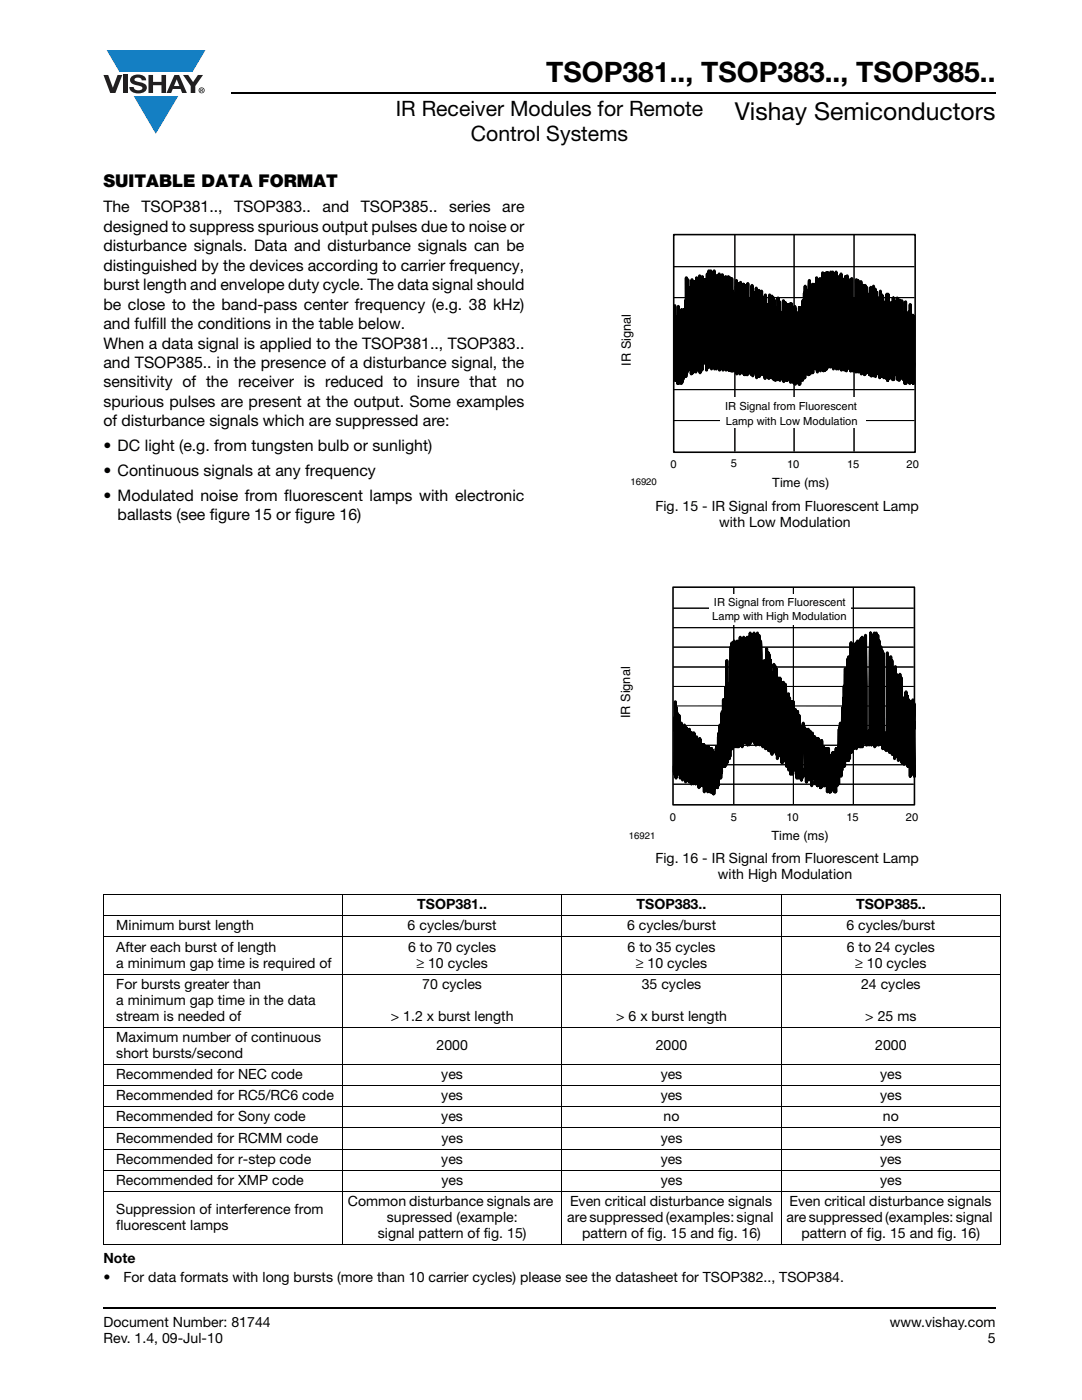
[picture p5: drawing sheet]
<svg xmlns="http://www.w3.org/2000/svg" width="216mm" height="279mm" viewBox="0 0 216 279" stroke-linecap="round" stroke-linejoin="round" font-family="sans-serif">
<defs><g id="words">
<text font-size="5.6" x="109" y="16.4">TSOP381.., TSOP383.., TSOP385..</text>
<text font-size="4.9" x="146.6" y="24">Vishay Semiconductors</text>
<g font-size="4.2">
<text x="79" y="23.1">IR Receiver Modules for Remote</text>
<text x="94" y="28.1">Control Systems</text>
</g>
<text font-size="3.5" x="20.6" y="37.3">SUITABLE DATA FORMAT</text>
<g font-size="3.2">
<text x="20.6" y="42.4">The</text>
<text x="20.6" y="46.3">designed to suppress spurious output pulses due to noise or</text>
<text x="28.2" y="42.4">TSOP381..,</text>
<text x="46.7" y="42.4">TSOP383..</text>
<text x="64.4" y="42.4">and</text>
<text x="72" y="42.4">TSOP385..</text>
<text x="89.6" y="42.4">series</text>
<text x="100.2" y="42.4">are</text>
<text x="20.6" y="50.2">disturbance signals. Data and disturbance signals can be</text>
<text x="20.6" y="54">distinguished by the devices according to carrier frequency,</text>
<text x="20.6" y="57.9">burst length and envelope duty cycle. The data signal should</text>
<text x="20.6" y="61.8">be close to the band-pass center frequency (e.g. 38 kHz)</text>
<text x="20.6" y="65.7">and fulfill the conditions in the table below.</text>
<text x="20.6" y="69.6">When a data signal is applied to the TSOP381.., TSOP383..</text>
<text x="20.6" y="73.4">and TSOP385.. in the presence of a disturbance signal, the</text>
<text x="20.6" y="77.3">sensitivity of the receiver is reduced to insure that no</text>
<text x="20.6" y="81.2">spurious pulses are present at the output. Some examples</text>
<text x="20.6" y="85.1">of disturbance signals which are suppressed are:</text>
<text x="20.6" y="90">• DC light (e.g. from tungsten bulb or sunlight)</text>
<text x="20.6" y="95">• Continuous signals at any frequency</text>
<text x="20.6" y="99.9">• Modulated noise from fluorescent lamps with electronic</text>
<text x="23.5" y="103.8">ballasts (see figure 15 or figure 16)</text>
</g>
<g font-size="2.8">
<text x="130.8" y="101.9">Fig. 15 - IR Signal from Fluorescent Lamp</text>
<text x="143.5" y="105.1">with Low Modulation</text>
<text x="130.8" y="172.3">Fig. 16 - IR Signal from Fluorescent Lamp</text>
<text x="143.3" y="175.4">with High Modulation</text>
<text x="23.2" y="185.7">Minimum burst length</text>
<text x="81.3" y="185.7">6 cycles/burst</text>
<text x="83.3" y="181.5">TSOP381..</text>
<text x="125.1" y="185.7">6 cycles/burst</text>
<text x="127" y="181.5">TSOP383..</text>
<text x="168.9" y="185.7">6 cycles/burst</text>
<text x="170.8" y="181.5">TSOP385..</text>
<text x="23.2" y="189.9">After each burst of length</text>
<text x="81.5" y="189.9">6 to 70 cycles</text>
<text x="125.2" y="189.9">6 to 35 cycles</text>
<text x="169" y="189.9">6 to 24 cycles</text>
<text x="23.2" y="193.1">a minimum gap time is required of</text>
<text x="23.2" y="197.3">For bursts greater than</text>
<text x="83.1" y="193.1">≥ 10 cycles</text>
<text x="84.3" y="197.3">70 cycles</text>
<text x="126.9" y="193.1">≥ 10 cycles</text>
<text x="128" y="197.3">35 cycles</text>
<text x="170.6" y="193.1">≥ 10 cycles</text>
<text x="171.8" y="197.3">24 cycles</text>
<text x="23.2" y="200.5">a minimum gap time in the data</text>
<text x="23.2" y="203.7">stream is needed of</text>
<text x="78" y="203.7">&gt; 1.2 x burst length</text>
<text x="122.9" y="203.7">&gt; 6 x burst length</text>
<text x="172.7" y="203.7">&gt; 25 ms</text>
<text x="23.2" y="207.9">Maximum number of continuous</text>
<text x="87.1" y="209.5">2000</text>
<text x="130.9" y="209.5">2000</text>
<text x="174.6" y="209.5">2000</text>
<text x="23.2" y="211.1">short bursts/second</text>
<text x="23.2" y="215.3">Recommended for NEC code</text>
<text x="88.1" y="215.3">yes</text>
<text x="131.8" y="215.3">yes</text>
<text x="175.6" y="215.3">yes</text>
<text x="23.2" y="219.6">Recommended for RC5/RC6 code</text>
<text x="88.1" y="219.6">yes</text>
<text x="131.8" y="219.6">yes</text>
<text x="175.6" y="219.6">yes</text>
<text x="23.2" y="223.8">Recommended for Sony code</text>
<text x="88.1" y="223.8">yes</text>
<text x="132.4" y="223.8">no</text>
<text x="176.2" y="223.8">no</text>
<text x="23.2" y="228">Recommended for RCMM code</text>
<text x="23.2" y="232.3">Recommended for r-step code</text>
<text x="88.1" y="232.3">yes</text>
<text x="88.1" y="228">yes</text>
<text x="131.8" y="232.3">yes</text>
<text x="131.9" y="228">yes</text>
<text x="175.6" y="232.3">yes</text>
<text x="175.6" y="228">yes</text>
<text x="23.2" y="236.5">Recommended for XMP code</text>
<text x="88.1" y="236.5">yes</text>
<text x="131.9" y="236.5">yes</text>
<text x="175.6" y="236.5">yes</text>
<text x="23.2" y="242.3">Suppression of interference from</text>
<text x="23.2" y="245.5">fluorescent lamps</text>
<text x="69.4" y="240.7">Common disturbance signals are</text>
<text x="77.2" y="243.9">supressed (example:</text>
<text x="113.2" y="243.9">are suppressed (examples: signal</text>
<text x="113.8" y="240.7">Even critical disturbance signals</text>
<text x="156.9" y="243.9">are suppressed (examples: signal</text>
<text x="157.5" y="240.7">Even critical disturbance signals</text>
<text x="75.4" y="247.1">signal pattern of fig. 15)</text>
<text x="116.2" y="247.1">pattern of fig. 15 and fig. 16)</text>
<text x="159.9" y="247.1">pattern of fig. 15 and fig. 16)</text>
<text x="20.6" y="252">Note</text>
<text x="20.6" y="255.9">•</text>
<text x="24.6" y="255.9">For data formats with long bursts (more than 10 carrier cycles) please see the datasheet for TSOP382.., TSOP384.</text>
<text x="20.6" y="264.9">Document Number: 81744</text>
<text x="20.6" y="268.1">Rev. 1.4, 09-Jul-10</text>
<text x="177.5" y="264.9">www.vishay.com</text>
<text x="197.1" y="268.1">5</text>
</g>
<g font-size="2.5">
<text x="125.9" y="73" transform="rotate(-90 125.9 73)">IR Signal</text>
<text x="154.1" y="97.2">Time (ms)</text>
<text x="125.8" y="143.3" transform="rotate(-90 125.8 143.3)">IR Signal</text>
<text x="154" y="167.6">Time (ms)</text>
</g>
<g font-size="2.2">
<text x="144.7" y="81.9">IR Signal from Fluorescent</text>
<text x="144.8" y="84.8">Lamp with Low Modulation</text>
<text x="133.8" y="93.4">0</text>
<text x="145.9" y="93.3">5</text>
<text x="157.1" y="93.4">10</text>
<text x="169" y="93.4">15</text>
<text x="180.9" y="93.4">20</text>
<text x="142.1" y="123.7">Lamp with High Modulation</text>
<text x="142.5" y="121">IR Signal from Fluorescent</text>
<text x="133.7" y="163.8">0</text>
<text x="145.8" y="163.7">5</text>
<text x="156.9" y="163.8">10</text>
<text x="168.9" y="163.8">15</text>
<text x="180.8" y="163.8">20</text>
</g>
<g font-size="1.9">
<text x="125.8" y="96.8">16920</text>
<text x="125.5" y="167.4">16921</text>
</g>
</g></defs>
<g fill="#147fc3">
<path d="M21.3 10h19.7l-2.6 4.3h-1.1h-13.5z"/>
<path d="M26.7 19.2h8.9l-4.5 7.5z"/>
</g>
<g fill="#231f20">
<path d="M20.6 15h1l.9 2.5 1-2.5h.9l-1.4 3.6h-1z"/>
<path d="M24.6 15h.9v3.6h-.9z"/>
<path d="M26.3 15.3a2.1 2.1 0 0 1 2.8 .3l.1 .4h-.9a.79 .79 0 0 0-.7-.5 .79 .79 0 0 0-.8 .4l.3 .3 1 .2a1.08 1.08 0 0 1 1.2 1 1.08 1.08 0 0 1-1.1 1.2 1.73 1.73 0 0 1-2.4-1.2h.9a.96 .96 0 0 0 .8 .6 .96 .96 0 0 0 .9-.4 1.31 1.31 0 0 0-1.2-.6 1.03 1.03 0 0 1-1.1-.6 1.03 1.03 0 0 1 .2-1.1z"/>
<path d="M29.6 15h.9v1.3h1.7v-1.3h.9v3.6h-.9v-1.6h-1.7v1.6h-.9z"/>
<path d="M36.5 15h1.1l.9 1.4 1-1.4h1l-1.5 2.2v1.4h-.9v-1.4z"/>
<path d="M35.3 15.9l.5 1.3h-1.1zM34.8 15l-1.6 3.6h1l.3-.8h1.5l.3 .8h1l-1.6-3.6z"/>
<path d="M39.8 18a.46 .46 0 0 1 .9 0 .46 .46 0 0 1-.9 0zM39.6 18a.6 .6 0 0 0 1.2 0 .6 .6 0 0 0-1.2 0z"/>
<path d="M40.1 17.8h.2v.2h-.2zM40 17.7v.7h.1v-.3l.4 .3-.2-.3 .2-.2-.1-.2z"/>
</g>
<path d="M46.1 18.6h152.5M20.6 261h178" fill="none" stroke="#000" stroke-width=".36"/>
<path d="M134.5 59.4h48M134.5 53.2h48M146.6 46.9v43.2M158.5 46.9v43.2M170.4 46.9v43.2M134.5 77.8h48M134.7 71.7h47.8M134.7 65.5h47.8M134.5 83.9h48" fill="none" stroke="#000" stroke-width=".2"/>
<path d="M134.7 61v14.9l.1-11.3 .1 11.3 .1-12.6v12.6l.1-1.6 .1 2.2 .1-15.4 .1 15.4 .1-13.2 .1 11.3v-8.4l.1 10 .1-1 .2 1.3v-14.7l.1 14.5 .1-11.7 .1 11.2v-12.9l.1 12.5 .2-13.6 .1 11.2 .1-13 .1 15.2v-19.8l.1 19 .2-1.1v.1v-17.6l.1 18.1 .1-13.9 .1 12.9 .1-2.3v-13.1v4.6l.1-2.9 .1 12.7 .1-11.9v14.6l.2-18.8 .1 18.6 .1-18.2 .1 17.2 .1-15.7v4.2l.1-5.7v15.3l.2-14.2 .1 17 .1-18.9 .2 18v-15.3l.1 14.8 .1-13.7 .1 14.7 .1-18.9 .1 19.4 .1-14.6v12.5l.1-1.6v-12.8l.2 16v-18.7l.1 16.3 .1-14.8v5.1l.1-4.3 .1 1v14l.1-16.7v4.4l.1-1.5 .1 .5v-3.4v16.1l.1-14.6 .1 16.6 .1-19.2v15.5l.1 1.5 .1-11.3 .1 12.9v-19.2l.1 19.2 .2-13.5v13.1l.1-18.8 .2 19.5 .1-17 .1 16.1 .1-12.7 .1 12.9v-.6l.1-18.2 .1 19.5 .1-14.7v13l.2-15.6 .1 17.3v-18.6l.1 16.4 .1-16.4 .2 16.9 .1-17.2 .1 19.2 .1-18.3 .1 16.3 .1-14.6 .1 15.7 .1-18.2 .2 19.1v-17.9l.1 16.3 .1-12.5 .1-1.7v4.4v-5.5l.1 14.5 .1-16.3 .1 18.7 .1-16.6v13.1l.1 2.1 .1-12.7 .1 13.8v-18.4l.1 18.7 .1-.9 .1 .9v-18.5l.1 16.7 .1-14 .1 15.9 .1-18.4 .1 18.4 .1-15.9v13.8l.1-.8 .1 2.9 .1-15.3 .1 14v-1.2l.1 1.9 .1-11.5 .1 11.4v-17.3l.1 18.6 .2-18v16.4l.1-12.8 .1 13.4 .1-17 .1 18 .1-1v.7l.1-18v18.1l.1-11.9 .1 11.8 .1-2.6 .1 2.7v-12.9l.1 12.8 .1-17.6 .1 17.9v-.7v.9l.1-2.5 .1 1.3 .1-14.4v15.6l.1-17.8 .1 17.3v-.9l.1 1.4 .1-18.2 .1 17 .1-10.1 .1 10.1v-.6l.1 1.4v-10.9l.1-3.7 .1 13.6v-13.9l.1 15.3 .2-17.8 .1 18 .1-16.7 .1 15.1v-11.6l.1 12.6 .1-2.5 .1 1.7v-9.3l.1 10.1 .1-16.9 .1 17.9 .1-17.1 .1 15.7 .1-10.9 .1 11.3v-16.5l.1 17.3 .2-16.5v13v2.3l.1-10.9 .1 11.3 .1-16.3v16.7l.1-13.3 .1-1.1v11.5l.1 2.5v-11.1l.1 11.3 .2-15.4 .1 16.3v-16.6l.1 15.1 .1-9 .1 9.8v-1.5l.1 1.9 .1-14.4 .1 13.2v-12.1l.1 13.6 .2-16.6v4.2l.1-2.9 .1 14.1 .1-11 .1 12.1v-16.3l.1 16.3v-.6l.2 .6v-15.9l.1 16.3 .1-16 .1 13.5v-11.9l.1 14.5 .2-1.6v1.5v-11.9l.1 10.1 .1-11.7 .1 13.5v-16.3l.1 16 .1-.5 .1 .4 .1-15.2v15.7l.1-13.6 .1 11.7 .1-11.1v4.4v8.2l.1-1.5 .1 1.4 .1-12.7v12.3l.1-15 .1 16.2 .1-15.8 .1 5.5 .1-5.5v13.2l.1-10.7 .1 13 .1-15.1 .1 15.1 .1-15.1 .1 5.1 .1-3 .1 11.4v-10.4l.1 12 .1-15.3 .1 15.7 .1-15.7 .2 15.3v-12.8l.1 13.2 .1-14.2 .1 13.1 .1-8.6v9.9l.1-15.4 .1 15.6 .1-12.7v10.8l.1-10.9 .1 12.4 .1-2.3v2.2l.1-13.1 .1 11.9 .1-12.7v14.4l.1-15.3 .1 15.3 .1-15.2 .3 13.5 .1-10.7v11.6l.1-15.9 .1 15.5 .1-14.5v2.3l.1-4.8 .1 16.9 .1-18.3v16.9l.1-10 .1 10.4v-1.7l.1 1.9 .1-16.7 .1 15.5 .1-14.2v15.6l.2-18.8 .2 18.6v-17.6l.1 16 .1-12.8 .1 13.7 .1-17.2 .1 17.7 .1-15.2v13.3l.1-15.8 .1 5.8 .1-3.4v13.4l.1-15.8 .1 16.9 .1-18.2 .2 18.9 .1-17.6 .1 15.6v-12.1l.1-1.5v4.6l.1-6.3 .1 14.9v-16.3l.1 18.4 .1-16.9 .1 13.5v2.7l.1-13.3 .1 13.3 .1-18.9v19.5l.1-1.2v1.3l.2-19.3 .1 19.2 .1-14.1 .1 12.9 .1-18.3v19.2v-.7l.2 .4 .1-18.9v18.9l.1-13.8 .1 13.4 .1-2.5v1.7l.1-11.5 .1 12.7 .1-19v18.7l.2-13.5 .1 13.5v-18.7l.2 19.3 .2-16.9v16.3l.1-12.8 .1 12.7 .1-.8v-17.8l.1 19.3 .1-14.5 .1 12.4 .1-14.9 .1 17 .1-18.4v15.8l.1-15.6 .2 16.3 .1-17 .1 19.2 .2-18.3v16.9l.1-14.2 .1 14.7 .1-16.7 .1 17.6 .1-13.5 .1 12.9v-18.1l.2 18.8 .1-.4v-18.6l.1 18 .1-10.7 .1 11.1v-2l.1 2 .1-12.4 .1 12.4 .1-17.6v18.2l.1-.6v.6l.1-.4 .1-18v17.3l.1-12.5 .1 13.6 .1-1.7v1.7l.1-14.4 .1 13.4 .1-1.3v2.2l.1-11.4 .1 11.8 .1-18.5v18.2v-.6l.2 .6 .1-18 .1 18.3v-14.3l.1 13.3 .1-1.2 .1 1.3v-10.5l.1 10.5 .1-17.2 .1 18.4 .1-17.6 .1 16.3 .1-12.5v13.1l.1-16.9 .2 17.8 .1-17.8 .1 17.6 .1-12.8 .1 12.2v-1.9v-14.8l.2 16.7 .1-15.3v15.7l.1-14 .1 13.6 .1-1.5v2.3l.1-11.9 .1 11.7 .1-17.3v17.7v-.7l.2 .1 .1-2.1v2v-10.3l.1 11 .1-17.9 .1 17.7v-.5l.1 .3 .1-16.9 .1 17.5 .1-15.7v13.8l.1-2.3v-12.7l.1 5.7 .1-2.9v12.8l.1-14.4 .1 15.1 .1-14.2 .1 15 .2-17.3v17.1l.1-15.2 .1 13.3 .1-1.9v-12.5l.1 5.5v-5.2l.1 13.5 .1-12.5 .1 15.2 .1-2.4v2l.1-13.2 .1 12.5v-13.5l.1 14.7 .2-16.8 .1 17.2 .1-17.2 .1 16.3v-12.9l.1 13.4 .1-2.6v1.7l.1-.2 .1-11.7v11.7l.1-14 .1 14.8 .1-14.4 .1 15 .1-.8v.4l.1-15.9v16.3l.1-13.3 .1 11.5 .1-12.5v1.6l.1-2.9v12.1l.1 2.5 .1-10.9 .1 10.9v-15.3l.1 16.3 .1-14.8 .1 1.1v-1.5l.1 15.3 .1-16.1 .1 15.2v-10.2l.1 10 .1-14.4v3.9l.1-4.3 .2 15.5 .1-13v13.3l.1-12.5 .1 11.5 .1-1.4v3.1l.2-16.3 .1 16.3 .1-14v11.4l.1-9.3 .1 11.2 .1-1.9v2.3l.1-13.9 .1 12.7 .1-10.6v12.1l.1-15.7 .1 15.4 .2-1.6v1.7l.1-11.9 .1 11.1v-12.6l.1 13.6 .1-13.4v10.2l.1-.8" fill="none" stroke="#000" stroke-width=".61"/>
<path d="M134.4 46.8h48.2v43.5h-48.2z" fill="none" stroke="#000" stroke-width=".32"/>
<path d="M143.8 79.4h29v6.1h-29z" fill="#fff"/>
<g fill="none" stroke="#000" stroke-width=".2">
<path d="M146.4 117.2v43.3M158.3 117.2v43.3M170.3 117.2v43.3M134.3 137h48M134.3 133.1h48M134.3 129.1h48M134.3 125.3h48M134.3 121.4h48M134.3 156.5h48M134.5 144.8h47.8M134.5 140.9l47.8 .1M134.5 152.6h47.8"/>
<path d="M134.5 148.7h47.8M134.5 140.9h47.8"/>
</g>
<path d="M182.5 152.9v2l-.1-14.5-.2 13.7v-14.4l-.2 14.8-.3-14.5-.1 14.9-.3-15.2-.1 13.2-.2-14-.1 13.3-.1-14.1-.2 13.3v-11l-.2 12.1-.1-13.2-.1 12.1-.1 .8-.1-2.8v2.8l-.1-16.9-.1 16.1-.1-16.1-.1 5.5v-6.2l-.2 16.8-.1-16.1v16.5l-.1-15.6-.2 14.7-.1-16.3-.1 15.6-.1-17.2-.2 18.4-.1-3.1v1.5l-.1-15.6-.1 16.4-.1-13.3-.1 13.3v-18.8l-.1 6.3-.2-7v7.3l-.1-4.6-.1 16.4-.1-15.6-.1 15.2-.1-16.4-.1 16v-19.1l-.1 18.4v-1.6l-.2 2.7-.1-3.5v2.4l-.1-.4-.1 1.1-.1-2-.1 1.6-.1-18.7-.1 19.1v-19.5l-.1 18.8-.1-18.8-.1 18.4v-19.2l-.1 19.2-.1-18.4-.1 17.5v-19.5l-.1 20.8-.1-14.1-.1 14.1v-21.9l-.1 21-.1-14.8-.1 15.7-.1-22.4v21.1l-.1-14.8-.2 16.4v-22.7l-.2 22v-.5l-.1 .5-.1-3.6v-17.9l-.1 1.5-.1 20.4-.1-.9-.1-3.5v-18l-.2 22.4-.2-2.8-.1 2.8-.2-2.4-.1 2.4-.2-21.9-.1 8.9-.1-4.3-.1 16.9-.1-16.5-.2 17.2-.1-21.8v20.6l-.1-14.4-.1 15.6-.1-21.5-.1 20.3v-14.4l-.1 15.6-.1-21.1-.1 19.9v-12.9l-.1 14.1-.1-21.1-.1 21.1-.1-.3v.7l-.1-21.1-.1 9-.2-8.6-.1 2-.1 18.7-.2-18.3-.1 18.3v-19.9l-.1 20.7-.1-21.9-.1 21.9-.1-14.5-.1 15.7-.1-20.3-.1 20.7-.1-20.4-.2 20.4-.2-16.9-.1 16.5v-18l-.2 19.5-.1-16-.1 16-.2-11.7-.1 12.5v-1.2l-.2 2.4-.1-10.6-.1 10.2-.1-9.3-.1 11.2-.1-2.7v2.7l-.2-2.3v2.3v-2.3l-.1 2.7-.2-7.4v8.6l-.1-1.6v1.6l-.1-1.2-.1 1.2v-7.8v2.3l-.1-2.3-.1 2v-2l-.1 6.6v-6.6v1.2v-.8l-.2 .3v-.3l-.1 7.1v-2v2l-.1-2v2.3l-.1-7.1-.1 7.1v-3.1l-.1 3.1v-2.7v2.7l-.2-8.6v2l-.1-2-.1 8.6-.1-8.6-.1 5.5-.1-5.5v.8l-.2-.8v7.4v-1.1l-.1 1.1-.1-.8v.8l-.1-7.8v7.8l-.1-.8-.1 .8-.2-9-.1 9.4v-2.3l-.1 2.3-.1-2.7v2.3v-8.5l-.1 .7-.1-.7-.1 8.1v-9l-.2 9.4-.1-9.4-.1 9v-1.9l-.1 1.5-.1-.3v.7l-.1-9.3v3.5l-.1-3.5-.1 2.3v-2.3l-.1 1.6v-1.3l-.1 7.9-.1-9-.1 10.5-.1-9.4-.2 8.3v-9.8l-.2 9.4v-1.2l-.1 1.6-.1-10.2-.2 7.8-.1-7.8-.1 10.5-.1-3.1-.1 2v-9.4l-.1 3.9-.1-4.2-.1 2.2v-2.2l-.1 3.8v-4.7l-.1 2.8-.1-1.9v10.1l-.2-2v2.4v-2.8l-.1 2.4-.2-9.8-.1 3.5v-6.2l-.2 12.5-.2-13.3-.1 13.3-.2-11.7v1.6l-.1-3.6-.1 11.7-.1-10.1v10.5v-1.5l-.1 .7-.1-12.9-.1 14.5-.1-14.5-.1 13.7-.1-13.7-.1 14.5-.1-7.4-.1 6.2-.1-14-.1 14.4-.1-15.3-.1 14.5-.2-12.5-.1 12.5-.1-14.5-.1-1.9-.1 15.3-.1-15.3-.1 6.3-.1-6.6v15.2l-.1 .8-.1-3.2-.1 3.2-.1-16-.1 14.7-.2-15.6v6.3l-.1-4.3-.1 12.9-.1-14.9v15.3v-1.9l-.2 2.7-.1-2.7v1.9l-.1-17.2-.1 16.8-.1-17.2-.1 16.8-.2-17.2-.1 17.6-.2-14.9-.1 15.3v-16.4l-.1 16-.2-3.1v-15.3v7.5l-.2-8.6v15.6l-.1 3.5-.1-19.5v16.8l-.1 1.9-.1-14.1-.1 14.5v-19.9l-.1 19.5-.1-14.8-.1 15.2-.2-17.6-.1 16.5v-1.2l-.1 1.9-.2-1.9-.1 1.6-.1-18-.1-2.8v15.3l-.2 5.5-.2-21.9v17.9v2.7l-.1-14-.1 14.9-.1-22-.1 22-.1-16.5-.1 16.9v-21.9l-.1 20.6-.1-13.6-.1 14.5v-22l-.1 20.8-.1-18.4-.1 19.1-.1-19.5v19.5l-.1-21-.1 21-.1-16.4v16.9l-.1-22-.1 21.5-.1-15.2v16.1l-.1-21.5-.1 19.5-.1-16.8v18.8l-.1-21.5-.2 21.1-.1-19.6-.1 19.6-.1-19.2-.1 6.6-.1-8.5-.1 19.9-.2 1.9-.1-2.7-.1 2.4-.2-21.5-.1 21.5-.1-18.8-.1 19.1-.1-16.8-.1 16.8-.1-21.1-.1 19.5-.1-14.8v16.4l-.1-20.7-.1 20-.1-14.9v15.6l-.1-21.1-.2 21.1-.1-1.9-.1 2.3-.1-21.1v21.1l-.1-20.3-.3 21.8v-12l-.1 12.5-.1-2-.1 2v-13l-.2 13.8-.1-20.4v20.7l-.2-15.2-.1 15.6-.2-12.1-.1 12.1v-13.2l-.2 13.2-.1-10.9-.1 12.1-.1-.8-.1 2-.1-10.6-.1 10.6-.2-9-.1 10.5-.1-1.9-.1 2.3-.1-8.2v2.8l-.1-2.4-.1 2.4v-1.6v7l-.1-6.6v1.2l-.2-1.2-.1 7.8v-3.1v3.1l-.1-2.7v2.7l-.2-8.6v2.4l-.1-2.8v3.1l-.1-3.1-.1 8.6v-1.6v1.6l-.1-2v2l-.2-8.6v2.4v-2.4l-.2 2.4v-2.8l-.1 9-.1-2-.1-7v3.2l-.1-3.2-.1 2.8v-2.8v8.7v-2.4l-.1 2.4-.1-2.4v2.4l-.1-2.8v3.1v-9.3v1.9l-.2-1.9-.1 8.1-.2-8.1-.1 7.7v-.4l-.1 .8-.2-9.4-.1 9.8-.2-8.9-.1 7.7v-.3l-.1 .7-.1-9.3-.2 9.3v-1.9l-.1 1.5-.1-.3-.1-9.4-.2 10.1v-2.3v1.6l-.1-.4-.2-9-.1 10.1v-8.6l-.1-1.5-.1 9-.1-9.8-.1 10.5-.1-1.1-.1 .8-.1-10.2-.2 10.2-.1-10.5-.1 10.8-.2-11.3-.2 10.6v-1.2l-.1 1.2v-1.6l-.1 2-.2-11.4-.3 11v-10.6l-.1 1.6v-3.1l-.1 5.5v-5.9l-.1 11.3v-6.7l-.1 7.1-.1-12.1-.1 3.5-.1-4.7-.1 14.1-.2-15.3-.1 14.5v-1.6l-.1 1.2" fill="none" stroke="#000" stroke-width=".61"/>
<path d="M134.3 117.2h48.2v43.4h-48.2z" fill="none" stroke="#000" stroke-width=".32"/>
<path d="M141.5 118.6h28.2v6.1h-28.2z" fill="#fff"/>
<g fill="none" stroke="#000" stroke-width=".2">
<path d="M20.6 178.5h179.1M20.6 178.6v69.7M68.3 178.4v70.1M112.1 178.4v70.1M155.9 178.4v70.1M199.6 178.6v69.7M20.6 182.8h179.1M20.6 187h179.1M20.6 194.4h179.1M20.6 205h179.1M20.6 212.4h179.1M20.6 216.6h179.1"/>
<path d="M20.6 220.9h179.1M20.6 225.1h179.1M20.6 229.3h179.1M20.6 233.6h179.1M20.6 237.8h179.1M20.6 248.4h179.1"/>
</g>
<use href="#words"/>
</svg>
